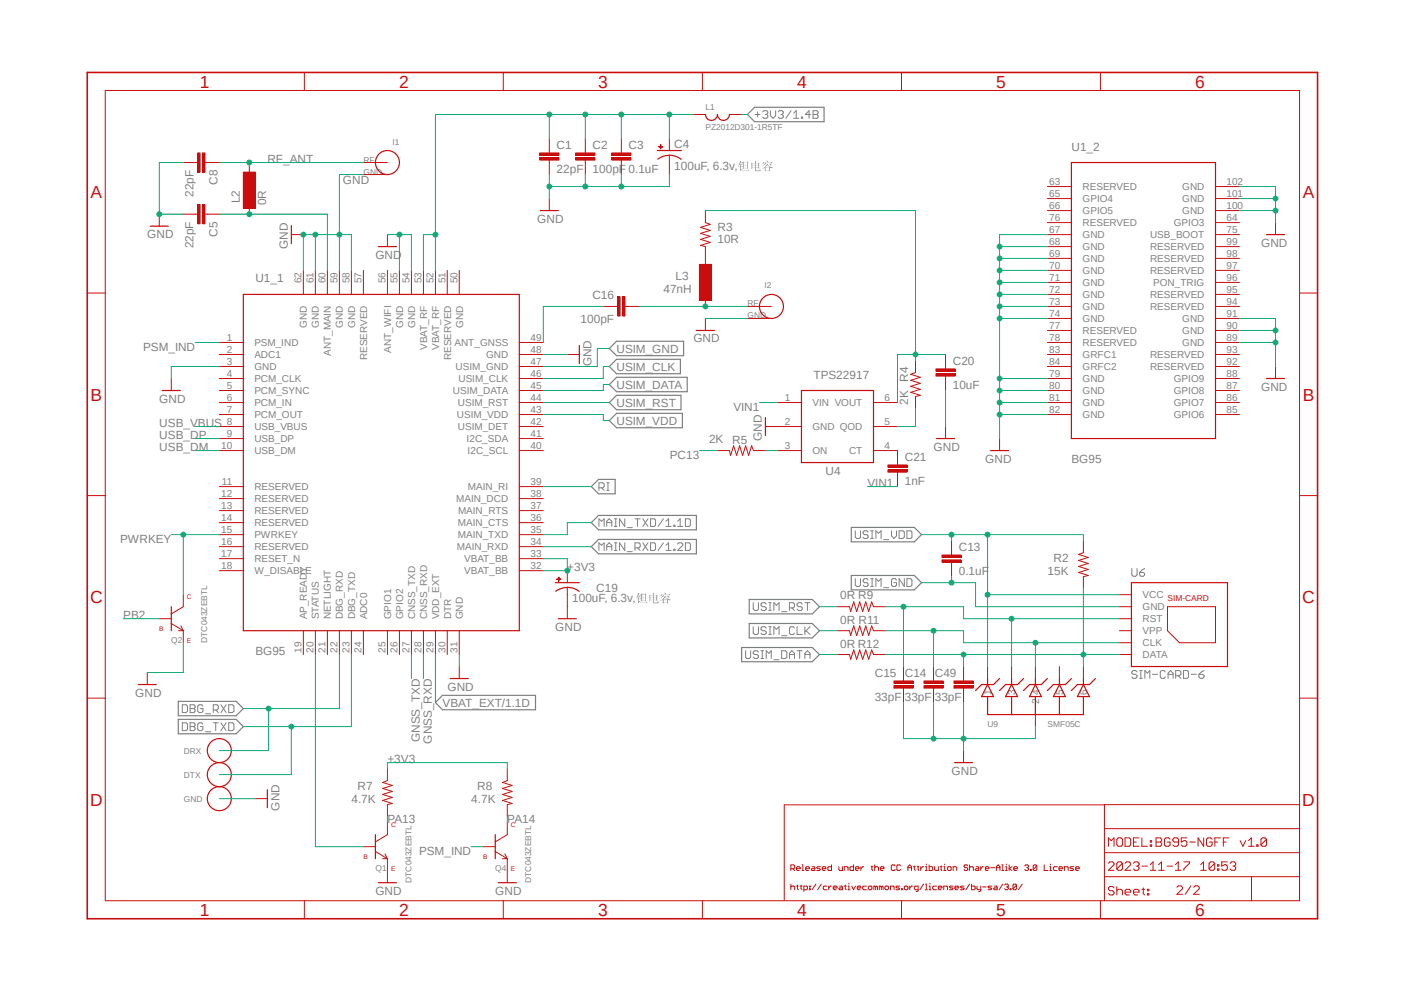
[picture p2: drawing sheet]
<svg xmlns="http://www.w3.org/2000/svg" width="297mm" height="210mm" viewBox="0 0 297 210" stroke-linecap="round" stroke-linejoin="round" font-family="sans-serif">
<defs><g id="words">
<g font-size="3.7" fill="#c90d0c">
<text x="42.3" y="18.5">1</text>
<text x="84.4" y="18.5">2</text>
<text x="126.5" y="18.5">3</text>
<text x="168.6" y="18.5">4</text>
<text x="210.7" y="18.5">5</text>
<text x="252.9" y="18.5">6</text>
<text x="19.1" y="41.9">A</text>
<text x="275.6" y="41.9">A</text>
<text x="19.1" y="84.7">B</text>
<text x="275.6" y="84.7">B</text>
<text x="19" y="127.5">C</text>
<text x="275.5" y="127.5">C</text>
<text x="19" y="170.4">D</text>
<text x="275.5" y="170.4">D</text>
<text x="42.3" y="193.7">1</text>
<text x="84.4" y="193.7">2</text>
<text x="126.5" y="193.7">3</text>
<text x="168.6" y="193.7">4</text>
<text x="210.7" y="193.7">5</text>
<text x="252.9" y="193.7">6</text>
</g>
<g font-size="2.5" fill="#808080">
<text x="56.6" y="34.4">RF_ANT</text>
<text x="117.7" y="31.5">C1</text>
<text x="125.3" y="31.5">C2</text>
<text x="133" y="31.5">C3</text>
<text x="142.6" y="31.2">C4</text>
<text x="226.7" y="31.8">U1_2</text>
<text x="40.9" y="41.6" transform="rotate(-90 40.9 41.6)">22pF</text>
<text x="46" y="39.1" transform="rotate(-90 46 39.1)">C8</text>
<text x="72.6" y="38.9">GND</text>
<text x="117.7" y="36.5">22pF</text>
<text x="125.3" y="36.5">100pF 0.1uF</text>
<text x="142.6" y="36">100uF, 6.3v,</text>
<text x="50.7" y="43" transform="rotate(-90 50.7 43)">L2</text>
<text x="56.3" y="43.4" transform="rotate(-90 56.3 43.4)">0R</text>
<text x="113.7" y="47.1">GND</text>
<text x="31.2" y="50.4">GND</text>
<text x="40.9" y="52.5" transform="rotate(-90 40.9 52.5)">22pF</text>
<text x="46" y="50" transform="rotate(-90 46 50)">C5</text>
<text x="60.9" y="52.7" transform="rotate(-90 60.9 52.7)">GND</text>
<text x="151.8" y="51.4">10R</text>
<text x="151.8" y="48.9">R3</text>
<text x="266.8" y="52.2">GND</text>
<text x="54" y="59.7">U1_1</text>
<text x="79.4" y="54.7">GND</text>
<text x="142.9" y="59.2">L3</text>
<text x="125.3" y="63.2">C16</text>
<text x="140.3" y="62">47nH</text>
<text x="122.8" y="68.2">100pF</text>
<text x="30.3" y="74.2">PSM_IND</text>
<text x="125.1" y="77.5" transform="rotate(-90 125.1 77.5)">GND</text>
<text x="130.4" y="74.6">USIM_GND</text>
<text x="146.7" y="72.4">GND</text>
<text x="201.6" y="77.1">C20</text>
<text x="130.4" y="78.4">USIM_CLK</text>
<text x="130.4" y="82.2">USIM_DATA</text>
<text x="172.1" y="80.1">TPS22917</text>
<text x="192.2" y="80.7" transform="rotate(-90 192.2 80.7)">R4</text>
<text x="201.6" y="82.2">10uF</text>
<text x="266.8" y="82.6">GND</text>
<text x="33.7" y="85.1">GND</text>
<text x="130.4" y="89.8">USIM_VDD</text>
<text x="130.4" y="86">USIM_RST</text>
<text x="155.2" y="86.9">VIN1</text>
<text x="192.2" y="85.6" transform="rotate(-90 192.2 85.6)">2K</text>
<text x="33.7" y="90.2">USB_VBUS</text>
<text x="33.7" y="92.8">USB_DP</text>
<text x="33.7" y="95.3">USB_DM</text>
<text x="150" y="93.8">2K</text>
<text x="154.9" y="93.8">R5</text>
<text x="161.2" y="93.3" transform="rotate(-90 161.2 93.3)">GND</text>
<text x="197.5" y="95.3">GND</text>
<text x="141.7" y="97.1">PC13</text>
<text x="174.6" y="100.4">U4</text>
<text x="191.4" y="97.5">C21</text>
<text x="208.4" y="97.8">GND</text>
<text x="226.7" y="97.8">BG95</text>
<text x="183.5" y="102.9">VIN1</text>
<text x="191.4" y="102.5">1nF</text>
<text x="25.4" y="114.9">PWRKEY</text>
<text x="202.8" y="116.5">C13</text>
<text x="222.8" y="118.9">R2</text>
<text x="120" y="120.7">+3V3</text>
<text x="126.1" y="125.1">C19</text>
<text x="202.8" y="121.6">0.1uF</text>
<text x="221.6" y="121.7">15K</text>
<text x="26.1" y="130.9">PB2</text>
<text x="121" y="127.4">100uF, 6.3v,</text>
<text x="177.8" y="126.8">0R R9</text>
<text x="177.8" y="131.9">0R R11</text>
<text x="117.5" y="133.4">GND</text>
<text x="177.8" y="137">0R R12</text>
<text x="54" y="138.5">BG95</text>
<text x="185" y="143.1">C15</text>
<text x="191.4" y="143.1">C14</text>
<text x="197.7" y="143.1">C49</text>
<text x="28.6" y="147.3">GND</text>
<text x="93.6" y="149.5">VBAT_EXT/1.1D</text>
<text x="94.7" y="146.1">GND</text>
<text x="185" y="148.2">33pF</text>
<text x="191.4" y="148.2">33pF</text>
<text x="197.7" y="148.2">33pF</text>
<text x="82" y="161.3">+3V3</text>
<text x="88.8" y="157" transform="rotate(-90 88.8 157)">GNSS_TXD</text>
<text x="91.4" y="157.3" transform="rotate(-90 91.4 157.3)">GNSS_RXD</text>
<text x="75.6" y="167.1">R7</text>
<text x="101" y="167.1">R8</text>
<text x="201.3" y="163.8">GND</text>
<text x="59.1" y="171.5" transform="rotate(-90 59.1 171.5)">GND</text>
<text x="74.3" y="169.9">4.7K</text>
<text x="82" y="174">PA13</text>
<text x="99.7" y="169.9">4.7K</text>
<text x="107.3" y="174">PA14</text>
<text x="88.6" y="180.9">PSM_IND</text>
<text x="79.4" y="189.2">GND</text>
<text x="104.8" y="189.2">GND</text>
</g>
<g font-size="2.1" fill="#808080">
<text x="222" y="39.1">63</text>
<text x="222" y="41.6">65</text>
<text x="229" y="40.2">RESERVED</text>
<text x="250.1" y="40.2">GND</text>
<text x="259.5" y="41.6">101</text>
<text x="259.5" y="39.1">102</text>
<text x="222" y="44.2">66</text>
<text x="222" y="46.7">76</text>
<text x="229" y="42.8">GPIO4</text>
<text x="229" y="45.3">GPIO5</text>
<text x="229" y="47.8">RESERVED</text>
<text x="248.3" y="47.8">GPIO3</text>
<text x="250.1" y="45.3">GND</text>
<text x="250.1" y="42.8">GND</text>
<text x="259.5" y="44.2">100</text>
<text x="259.5" y="46.7">64</text>
<text x="222" y="49.2">67</text>
<text x="222" y="51.8">68</text>
<text x="229" y="50.4">GND</text>
<text x="229" y="52.9">GND</text>
<text x="243.3" y="52.9">RESERVED</text>
<text x="243.3" y="50.4">USB_BOOT</text>
<text x="259.5" y="51.8">99</text>
<text x="259.5" y="49.2">75</text>
<text x="63.8" y="59.9" transform="rotate(-90 63.8 59.9)">62</text>
<text x="66.3" y="59.9" transform="rotate(-90 66.3 59.9)">61</text>
<text x="68.9" y="59.9" transform="rotate(-90 68.9 59.9)">60</text>
<text x="71.4" y="59.9" transform="rotate(-90 71.4 59.9)">59</text>
<text x="74" y="59.9" transform="rotate(-90 74 59.9)">58</text>
<text x="76.5" y="59.9" transform="rotate(-90 76.5 59.9)">57</text>
<text x="81.6" y="59.9" transform="rotate(-90 81.6 59.9)">56</text>
<text x="84.1" y="59.9" transform="rotate(-90 84.1 59.9)">55</text>
<text x="86.7" y="59.9" transform="rotate(-90 86.7 59.9)">54</text>
<text x="89.2" y="59.9" transform="rotate(-90 89.2 59.9)">53</text>
<text x="91.7" y="59.9" transform="rotate(-90 91.7 59.9)">52</text>
<text x="94.3" y="59.9" transform="rotate(-90 94.3 59.9)">51</text>
<text x="96.8" y="59.9" transform="rotate(-90 96.8 59.9)">50</text>
<text x="222" y="54.3">69</text>
<text x="222" y="56.9">70</text>
<text x="222" y="59.4">71</text>
<text x="229" y="55.4">GND</text>
<text x="229" y="58">GND</text>
<text x="243.3" y="58">RESERVED</text>
<text x="243.3" y="55.5">RESERVED</text>
<text x="259.5" y="59.4">96</text>
<text x="259.5" y="56.9">97</text>
<text x="259.5" y="54.3">98</text>
<text x="222" y="61.9">72</text>
<text x="222" y="64.5">73</text>
<text x="229" y="60.5">GND</text>
<text x="229" y="63">GND</text>
<text x="229" y="65.6">GND</text>
<text x="243.3" y="65.6">RESERVED</text>
<text x="243.3" y="63">RESERVED</text>
<text x="244" y="60.5">PON_TRIG</text>
<text x="259.5" y="64.5">94</text>
<text x="259.5" y="61.9">95</text>
<text x="64.9" y="69.3" transform="rotate(-90 64.9 69.3)">GND</text>
<text x="67.5" y="69.3" transform="rotate(-90 67.5 69.3)">GND</text>
<text x="72.6" y="69.3" transform="rotate(-90 72.6 69.3)">GND</text>
<text x="75.1" y="69.3" transform="rotate(-90 75.1 69.3)">GND</text>
<text x="85.3" y="69.3" transform="rotate(-90 85.3 69.3)">GND</text>
<text x="87.8" y="69.3" transform="rotate(-90 87.8 69.3)">GND</text>
<text x="98" y="69.3" transform="rotate(-90 98 69.3)">GND</text>
<text x="222" y="67">74</text>
<text x="222" y="69.6">77</text>
<text x="229" y="68.1">GND</text>
<text x="229" y="70.7">RESERVED</text>
<text x="250.1" y="70.7">GND</text>
<text x="250.1" y="68.1">GND</text>
<text x="259.5" y="69.6">90</text>
<text x="259.5" y="67">91</text>
<text x="48" y="74.6">2</text>
<text x="48" y="72.1">1</text>
<text x="48" y="77.2">3</text>
<text x="53.8" y="75.7">ADC1</text>
<text x="53.8" y="73.2">PSM_IND</text>
<text x="70" y="75.3" transform="rotate(-90 70 75.3)">ANT_MAIN</text>
<text x="77.6" y="76.2" transform="rotate(-90 77.6 76.2)">RESERVED</text>
<text x="82.7" y="74.7" transform="rotate(-90 82.7 74.7)">ANT_WIFI</text>
<text x="90.3" y="74" transform="rotate(-90 90.3 74)">VBAT_RF</text>
<text x="92.9" y="74" transform="rotate(-90 92.9 74)">VBAT_RF</text>
<text x="95.4" y="76.2" transform="rotate(-90 95.4 76.2)">RESERVED</text>
<text x="96.1" y="73.2">ANT_GNSS</text>
<text x="102.8" y="75.7">GND</text>
<text x="112.2" y="74.6">48</text>
<text x="112.2" y="77.2">47</text>
<text x="112.2" y="72.1">49</text>
<text x="222" y="72.1">78</text>
<text x="222" y="74.6">83</text>
<text x="222" y="77.2">84</text>
<text x="229" y="73.2">RESERVED</text>
<text x="229" y="75.7">GRFC1</text>
<text x="243.3" y="75.7">RESERVED</text>
<text x="250.1" y="73.2">GND</text>
<text x="259.5" y="72.1">89</text>
<text x="259.5" y="77.2">92</text>
<text x="259.5" y="74.6">93</text>
<text x="48" y="79.7">4</text>
<text x="48" y="82.3">5</text>
<text x="53.8" y="78.3">GND</text>
<text x="53.8" y="80.8">PCM_CLK</text>
<text x="53.8" y="83.4">PCM_SYNC</text>
<text x="95.8" y="83.4">USIM_DATA</text>
<text x="96.4" y="78.3">USIM_GND</text>
<text x="97" y="80.8">USIM_CLK</text>
<text x="112.2" y="79.7">46</text>
<text x="112.2" y="82.3">45</text>
<text x="222" y="79.7">79</text>
<text x="222" y="82.3">80</text>
<text x="229" y="80.8">GND</text>
<text x="229" y="83.4">GND</text>
<text x="229" y="78.3">GRFC2</text>
<text x="243.3" y="78.3">RESERVED</text>
<text x="248.3" y="83.4">GPIO8</text>
<text x="248.3" y="80.8">GPIO9</text>
<text x="259.5" y="82.3">87</text>
<text x="259.5" y="79.7">88</text>
<text x="48" y="84.8">6</text>
<text x="48" y="87.3">7</text>
<text x="48" y="89.9">8</text>
<text x="53.8" y="85.9">PCM_IN</text>
<text x="53.8" y="88.4">PCM_OUT</text>
<text x="96.6" y="88.4">USIM_VDD</text>
<text x="96.9" y="85.9">USIM_RST</text>
<text x="112.2" y="89.9">42</text>
<text x="112.2" y="84.8">44</text>
<text x="112.2" y="87.3">43</text>
<text x="166" y="84.8">1</text>
<text x="166" y="89.9">2</text>
<text x="171.9" y="85.9">VIN VOUT</text>
<text x="187.1" y="89.9">5</text>
<text x="187.1" y="84.8">6</text>
<text x="222" y="84.8">81</text>
<text x="222" y="87.3">82</text>
<text x="229" y="85.9">GND</text>
<text x="229" y="88.4">GND</text>
<text x="248.3" y="88.4">GPIO6</text>
<text x="248.3" y="85.9">GPIO7</text>
<text x="259.5" y="87.3">85</text>
<text x="259.5" y="84.8">86</text>
<text x="46.8" y="95">10</text>
<text x="48" y="92.4">9</text>
<text x="53.8" y="91">USB_VBUS</text>
<text x="53.8" y="93.5">USB_DP</text>
<text x="96.9" y="91">USIM_DET</text>
<text x="98.7" y="93.5">I2C_SDA</text>
<text x="112.2" y="95">40</text>
<text x="112.2" y="92.4">41</text>
<text x="166" y="95">3</text>
<text x="171.9" y="91">GND QOD</text>
<text x="187.1" y="95">4</text>
<text x="53.8" y="96.1">USB_DM</text>
<text x="98.9" y="96.1">I2C_SCL</text>
<text x="171.9" y="96.1">ON</text>
<text x="179.6" y="96.1">CT</text>
<text x="46.8" y="105.1">12</text>
<text x="46.8" y="107.6">13</text>
<text x="46.9" y="102.6">11</text>
<text x="53.8" y="103.7">RESERVED</text>
<text x="53.8" y="106.2">RESERVED</text>
<text x="96.5" y="106.2">MAIN_DCD</text>
<text x="99" y="103.7">MAIN_RI</text>
<text x="112.2" y="107.6">37</text>
<text x="112.2" y="105.1">38</text>
<text x="112.2" y="102.6">39</text>
<text x="46.8" y="110.2">14</text>
<text x="46.8" y="112.7">15</text>
<text x="53.8" y="108.8">RESERVED</text>
<text x="53.8" y="111.3">RESERVED</text>
<text x="53.8" y="113.8">PWRKEY</text>
<text x="96.9" y="111.3">MAIN_CTS</text>
<text x="96.9" y="113.8">MAIN_TXD</text>
<text x="96.9" y="108.8">MAIN_RTS</text>
<text x="112.2" y="110.2">36</text>
<text x="112.2" y="112.7">35</text>
<text x="46.8" y="115.2">16</text>
<text x="46.8" y="117.8">17</text>
<text x="53.8" y="116.4">RESERVED</text>
<text x="53.8" y="118.9">RESET_N</text>
<text x="96.6" y="116.4">MAIN_RXD</text>
<text x="98.2" y="118.9">VBAT_BB</text>
<text x="112.2" y="117.8">33</text>
<text x="112.2" y="115.2">34</text>
<text x="46.8" y="120.3">18</text>
<text x="53.8" y="121.5">W_DISABLE</text>
<text x="98.2" y="121.5">VBAT_BB</text>
<text x="112.2" y="120.3">32</text>
<text x="64.9" y="131" transform="rotate(-90 64.9 131)">AP_READY</text>
<text x="67.5" y="131" transform="rotate(-90 67.5 131)">STATUS</text>
<text x="70" y="131" transform="rotate(-90 70 131)">NETLIGHT</text>
<text x="72.6" y="131" transform="rotate(-90 72.6 131)">DBG_RXD</text>
<text x="75.1" y="131" transform="rotate(-90 75.1 131)">DBG_TXD</text>
<text x="77.6" y="131" transform="rotate(-90 77.6 131)">ADC0</text>
<text x="82.7" y="131" transform="rotate(-90 82.7 131)">GPIO1</text>
<text x="85.3" y="131" transform="rotate(-90 85.3 131)">GPIO2</text>
<text x="87.8" y="131" transform="rotate(-90 87.8 131)">CNSS_TXD</text>
<text x="90.3" y="131" transform="rotate(-90 90.3 131)">CNSS_RXD</text>
<text x="92.9" y="131" transform="rotate(-90 92.9 131)">VDD_EXT</text>
<text x="95.4" y="131" transform="rotate(-90 95.4 131)">DTR</text>
<text x="97.9" y="131" transform="rotate(-90 97.9 131)">GND</text>
<text x="241.7" y="129.1">GND</text>
<text x="241.7" y="131.6">RST</text>
<text x="241.7" y="126.5">VCC</text>
<text x="241.7" y="136.7">CLK</text>
<text x="241.7" y="134.2">VPP</text>
<text x="63.8" y="138.1" transform="rotate(-90 63.8 138.1)">19</text>
<text x="66.3" y="138.1" transform="rotate(-90 66.3 138.1)">20</text>
<text x="68.9" y="138.1" transform="rotate(-90 68.9 138.1)">21</text>
<text x="71.4" y="138.1" transform="rotate(-90 71.4 138.1)">22</text>
<text x="74" y="138.1" transform="rotate(-90 74 138.1)">23</text>
<text x="76.5" y="138.1" transform="rotate(-90 76.5 138.1)">24</text>
<text x="81.6" y="138.1" transform="rotate(-90 81.6 138.1)">25</text>
<text x="84.1" y="138.1" transform="rotate(-90 84.1 138.1)">26</text>
<text x="86.7" y="138.1" transform="rotate(-90 86.7 138.1)">27</text>
<text x="89.2" y="138.1" transform="rotate(-90 89.2 138.1)">28</text>
<text x="91.7" y="138.1" transform="rotate(-90 91.7 138.1)">29</text>
<text x="94.3" y="138.1" transform="rotate(-90 94.3 138.1)">30</text>
<text x="96.8" y="138.1" transform="rotate(-90 96.8 138.1)">31</text>
<text x="241.7" y="139.2">DATA</text>
<text x="209.7" y="147.1" transform="rotate(-90 209.7 147.1)">1</text>
<text x="214.8" y="147.1" transform="rotate(-90 214.8 147.1)">3</text>
<text x="219.8" y="148.8" transform="rotate(-90 219.8 148.8)">2</text>
<text x="219.8" y="147.1" transform="rotate(-90 219.8 147.1)">4</text>
<text x="224.9" y="147.1" transform="rotate(-90 224.9 147.1)">5</text>
<text x="230" y="147.1" transform="rotate(-90 230 147.1)">6</text>
</g>
<g font-size="1.8" fill="#808080">
<text x="149.2" y="23.2">L1</text>
<text x="149.2" y="27.5">PZ2012D301-1R5TF</text>
<text x="76.9" y="34.4">RF</text>
<text x="83" y="30.6">I1</text>
<text x="76.9" y="36.9">GND</text>
<text x="158.1" y="64.8">RF</text>
<text x="161.7" y="61">I2</text>
<text x="158.1" y="67.4">GND</text>
<text x="36.2" y="135.9">Q2</text>
<text x="43.9" y="135.9" transform="rotate(-90 43.9 135.9)">DTC043ZEBTL</text>
<text x="208.9" y="153.7">U9</text>
<text x="221.6" y="153.7">SMF05C</text>
<text x="38.9" y="159.4">DRX</text>
<text x="38.9" y="164.5">DTX</text>
<text x="38.9" y="169.5">GND</text>
<text x="79.4" y="184.1">Q1</text>
<text x="104.8" y="184.1">Q4</text>
<text x="87" y="186.7" transform="rotate(-90 87 186.7)">DTC043ZEBTL</text>
<text x="112.4" y="186.7" transform="rotate(-90 112.4 186.7)">DTC043ZEBTL</text>
</g>
<text font-size="1.8" fill="#c90d0c" x="247" y="127">SIM-CARD</text>
<g font-size="1.4" fill="#c90d0c">
<text x="39.5" y="126.8">C</text>
<text x="33.7" y="133.4">B</text>
<text x="39.5" y="135.9">E</text>
<text x="82.7" y="175">C</text>
<text x="108.1" y="175">C</text>
<text x="76.9" y="181.6">B</text>
<text x="82.7" y="184.1">E</text>
<text x="102.2" y="181.6">B</text>
<text x="108.1" y="184.1">E</text>
</g>
</g></defs>
<path d="M17.9 15l261.2 179.9M279.1 15l-261.2 179.9" fill="none" stroke="#fff" stroke-width=".21"/>
<path d="M157.3 34.1l.1 .1h.7l.1-.1 .1 .1-.1 1.5h-.1v-.1h-.7l-.1 .2zM157.4 34.3v.6h.7v-.6zM157.4 34.9v.6h.7v-.6zM156.9 36h1.3l.1-.1 .2 .2zM156.6 34l.2 .1-.2 .3 .5-.1 .1 .2h-.6l-.2 .3 .6-.1 .1 .2h-.4v.4l.4-.2 .1 .2h-.5v.6l.4-.3-.4 .6-.2-.2 .1-.7h-.4h.4v-.4l-.4 .2zM159 34.4l.7 .1v-.5l.2 .1v.4h.5l.1-.1 .2 .1-.1 1.1-.7-.1v.5l.8 .1 .1-.5 .1 .5h-1.1l-.1-.6h-.6l-.1 .2zM159.1 34.5v.5h.6v-.5zM159.9 34.5v.5h.5v-.5zM159.1 35v.5h.6v-.5zM159.9 35v.5h.5v-.5zM161.9 34.5l.2 .1-.8 .5zM162.5 34.5l.6 .3v.2zM161.2 35.6l.5-.2 .6-.8 .2 .2a1.14 1.14 0 0 0 .9 .6l-.2 .2-.9-.7-.4 .5 .8 .1 .1-.2 .1 .2v.7h-.2v-.1h-.8l-.1 .1v-.8zM161.9 35.5v.6h.8v-.6zM162.1 34l.3 .1v.2zM161.5 34.2v.1l1.7-.1 .2 .2-.4 .2 .2-.2h-1.7v.2l-.2 .1z" fill="#808080"/>
<g fill="none" stroke="#808080" stroke-width=".21">
<path d="M240.5 142.1l-.3-.3h-.5l-.3 .3v.3l.3 .2h.5l.3 .3v.3l-.3 .3h-.5l-.3-.3M241.1 141.8h.5M241.1 143.5h.5M241.3 141.8v1.7M242.2 143.5v-1.7l.5 .6 .5-.6v1.7M243.8 142.6h1.1M246.5 142.1l-.2-.3h-.6l-.3 .3v1.1l.3 .3h.6l.2-.3M247.1 142.6h1.1M247.1 143.5v-1.1l.5-.6 .6 .6v1.1M248.7 142.9h.8l.3-.3v-.5l-.3-.3h-.8v1.7M249.3 142.9l.5 .6M250.4 141.8h.8l.2 .3v1.1l-.2 .3h-.8z"/>
<path d="M252 142.6h1.1M253.6 142.6h.8l.3 .3v.3l-.3 .3h-.5l-.3-.3zM254.7 141.8l-1.1 .8"/>
</g>
<path d="M135.7 125.5h.9l.1 .1v1.5l-.9-.1-.1 .2zM135.8 125.7v.6h.7v-.6zM135.8 126.3v.6h.7v-.6zM135.4 127.4h1.2l.1-.1 .2 .2zM135 125.4l.3 .1-.3 .3 .5-.1 .1 .2h-.6l-.2 .3 .6-.1 .2 .2h-.5v.4l.4-.2 .1 .2h-.5v.6l.5-.3-.5 .6-.1-.2v-.7h-.3h.3v-.4l-.4 .2zM137.4 125.8l.7 .1v-.6l.2 .2v.4h.6v-.1l.2 .1-.1 1.1-.7-.1v.4l.8 .2 .1-.5 .1 .6-1.1-.1-.1-.6h-.6l-.1 .2zM137.5 125.9v.5h.6v-.5zM138.3 125.9v.5h.6v-.5zM137.5 126.4v.5h.6v-.5zM138.3 126.4v.5h.6v-.5zM140.3 125.9l.2 .1-.8 .5zM140.9 125.9l.6 .3 .1 .2zM139.6 127l.5-.2 .6-.8 .5 .6 .7 .2-.2 .2-.9-.7-.5 .5 .9-.1 .2 .2-.1 .1v.6h-.2v-.1l-.9 .1v-.8zM140.4 126.9v.6h.7v-.6zM140.5 125.4l.4 .1-.1 .2zM139.9 125.6l.1 .1 1.6-.1 .2 .2-.4 .2 .2-.2h-1.6l-.3 .3z" fill="#808080"/>
<g fill="none" stroke="#808080" stroke-width=".21">
<path d="M159.7 24.2h1.1M160.3 23.7v1.1M161.3 23.7l.3-.3h.6l.2 .3v.2l-.2 .3M161.9 24.2h.3M162.2 24.2l.2 .3v.3l-.2 .2h-.6l-.3-.2M163 23.4v1.1l.5 .5 .6-.5v-1.1M164.6 23.7l.3-.3h.5l.3 .3v.2l-.3 .3M165.2 24.2h.2M165.4 24.2l.3 .3v.3l-.3 .2h-.5l-.3-.2M167.3 23.4l-1.1 1.6M167.9 25h1.1M167.9 23.9l.5-.5v1.6"/>
<path d="M169.5 24.8h.3v.2h-.3zM171.4 24.2h-1.1l.9-.8v1.6M172 24.2h.8M172 23.4h.8l.3 .3v.2l-.3 .3 .3 .3v.3l-.3 .2h-.8zM126.7 103.2h.8l.3-.3v-.5l-.3-.3h-.8v1.6M126.7 111.3v-1.6l.6 .5 .5-.5v1.6M126.7 116.4v-1.6l.6 .5 .5-.5v1.6M127.3 103.2l.5 .5M128.4 102.1h.5M128.4 103.7h.5M128.4 111.3v-1.1l.5-.5 .5 .5v1.1M128.4 116.4v-1.1l.5-.5 .5 .5v1.1"/>
<path d="M128.4 110.5h1M128.4 115.6h1M128.6 102.1v1.6M130 111.3h.5M130 109.7h.5M130 116.4h.5M130 114.8h.5M130.3 109.7v1.6M130.3 114.8v1.6M132.2 109.7v1.6l-1.1-1.6v1.6M132.2 114.8v1.6l-1.1-1.6v1.6M132.7 111.6h1.1"/>
<path d="M132.7 116.7h1.1M134.3 109.7h1.1M134.3 115.9h.9l.2-.3v-.5l-.2-.3h-.9v1.6M134.9 109.7v1.6M134.9 115.9l.5 .5M136 109.7l1.1 1.6M136 114.8l1.1 1.6M137.1 109.7l-1.1 1.6M137.1 114.8l-1.1 1.6M137.6 109.7h.8l.3 .3v1.1l-.3 .2h-.8zM137.6 114.8h.8l.3 .3v1.1l-.3 .2h-.8zM140.3 109.7l-1.1 1.6"/>
<path d="M140.3 114.8l-1.1 1.6M140.9 111.3h1.1M140.9 110.2l.5-.5v1.6M140.9 115.3l.5-.5v1.6M140.9 116.4h1.1M142.5 111.1h.3v.2h-.3zM142.5 116.2h.3v.2h-.3zM143.3 111.3h1.1M143.3 110.2l.6-.5v1.6M143.3 115.1l.3-.3h.5l.3 .3v.2l-1.1 1.1h1.1M145 109.7h.8l.2 .3v1.1l-.2 .2h-.8zM145 114.8h.8l.2 .3v1.1l-.2 .2h-.8z"/>
<path d="M180.9 112.3v1.3l.3 .3h.5l.3-.3v-1.3M183.6 112.5l-.2-.2h-.6l-.2 .2v.3l.2 .3h.6l.2 .2v.3l-.2 .3h-.6l-.2-.3M184.2 113.9h.5M184.2 112.3h.5M184.5 112.3v1.6M185.3 113.9v-1.6l.5 .5 .6-.5v1.6M186.9 114.1h1.1M188.6 112.3v1l.5 .6 .6-.6v-1M190.2 112.3h.8l.3 .2v1.1l-.3 .3h-.8zM191.9 112.3h.8l.2 .2v1.1l-.2 .3h-.8zM157.7 137.6v1.4l.3 .3h.5l.3-.3v-1.4M159.3 127.5v1.3l.3 .3h.5l.3-.3v-1.3"/>
<path d="M159.3 132.5v1.4l.3 .3h.5l.3-.3v-1.4M160.4 137.9l-.3-.3h-.5l-.3 .3v.3l.3 .2h.5l.3 .3v.3l-.3 .3h-.5l-.3-.3M161 139.3h.5M161 137.6h.5M161.2 137.6v1.7M162.1 127.8l-.3-.3h-.6l-.2 .3v.2l.2 .3h.6l.3 .3v.2l-.3 .3h-.6l-.2-.3M162.1 132.8l-.3-.3h-.6l-.2 .3v.3l.2 .3h.6l.3 .2v.3l-.3 .3h-.6l-.2-.3M162.1 139.3v-1.7l.5 .6 .6-.6v1.7M162.6 129.1h.6M162.6 127.5h.6M162.6 134.2h.6M162.6 132.5h.6"/>
<path d="M162.9 127.5v1.6M162.9 132.5v1.7M163.7 129.1v-1.6l.6 .5 .5-.5v1.6M163.7 134.2v-1.7l.6 .6 .5-.6v1.7M163.7 139.5h1.1M165.4 129.4h1.1M165.4 134.5h1.1M165.4 137.6h.8l.3 .3v1.1l-.3 .3h-.8zM167 128.6h.8l.3-.3v-.5l-.3-.3h-.8v1.6M167 139.3v-1.1l.5-.6 .6 .6v1.1M167 138.4h1.1M167.5 128.6l.6 .5"/>
<path d="M168.1 132.8l-.3-.3h-.5l-.3 .3v1.1l.3 .3h.5l.3-.3M168.6 132.5v1.7h1.1M168.6 137.6h1.1M169.2 137.6v1.7M169.7 127.8l-.2-.3h-.6l-.3 .3v.2l.3 .3h.6l.2 .3v.2l-.2 .3h-.6l-.3-.3M170.3 127.5h1.1M170.3 132.5v1.7M170.3 139.3v-1.1l.5-.6 .6 .6v1.1M170.3 138.4h1.1M170.5 133.4l.9 .8M170.8 127.5v1.6M171.4 132.5l-1.1 1.1"/>
<path d="M180.9 122.4v1.3l.3 .3h.5l.3-.3v-1.3M183.6 122.7l-.2-.3h-.6l-.2 .3v.2l.2 .3h.6l.2 .3v.2l-.2 .3h-.6l-.2-.3M184.2 124h.5M184.2 122.4h.5M184.5 122.4v1.6M185.3 124v-1.6l.5 .5 .6-.5v1.6M186.9 124.3h1.1M189.7 122.7l-.3-.3h-.6l-.2 .3v1l.2 .3h.6l.3-.3v-.5h-.6M191.3 122.4v1.6l-1.1-1.6v1.6M191.9 122.4h.8l.2 .3v1l-.2 .3h-.8zM239.4 120.2v1.4l.3 .3h.5l.3-.3v-1.4M241.1 121.1h.8l.2 .2v.3l-.2 .3h-.6l-.2-.3z"/>
<path d="M242.1 120.2l-1 .9M38.6 149.1h.8l.3 .3v1l-.3 .3h-.8zM38.6 152.9h.8l.3 .3v1l-.3 .3h-.8zM40.2 149.1h.8l.3 .3v.2l-.3 .3 .3 .3v.2l-.3 .3h-.8zM40.2 152.9h.8l.3 .3v.2l-.3 .3 .3 .3v.2l-.3 .3h-.8zM40.2 149.9h.8M40.2 153.7h.8M42.9 149.4l-.2-.3h-.6l-.3 .3v1l.3 .3h.6l.2-.3v-.5h-.5M42.9 153.2l-.2-.3h-.6l-.3 .3v1l.3 .3h.6l.2-.3v-.5h-.5M43.5 151h1.1M43.5 154.8h1.1M45.1 150.2h.8l.3-.3v-.5l-.3-.3h-.8v1.6"/>
<path d="M45.1 152.9h1.1M45.6 150.2l.6 .5M45.6 152.9v1.6M46.7 149.1l1.1 1.6M46.7 152.9l1.1 1.6M47.8 149.1l-1.1 1.6M47.8 152.9l-1.1 1.6M48.4 149.1h.8l.3 .3v1l-.3 .3h-.8zM48.4 152.9h.8l.3 .3v1l-.3 .3h-.8z"/>
</g>
<g fill="none" stroke="#808080" stroke-width=".25">
<path d="M158.1 24.2l1.5-1.5h14.7v3h-14.7zM128.9 77.5l1.5-1.5h13.5v3h-13.5zM130.4 72.2h14.2v3h-14.2l-1.5-1.5zM128.9 81.3l1.5-1.5h15v3h-15zM130.4 87.4h14v3.1h-14l-1.5-1.6zM130.4 83.6h13.7v3.1h-13.7l-1.5-1.6zM125.1 102.9l1.5-1.5h3.5v3h-3.5zM125.1 110.5l1.5-1.5h20.7v3.1h-20.7zM125.1 115.6l1.5-1.5h20.7v3h-20.7zM180.1 111.5h13.3l1.5 1.6-1.5 1.5h-13.3zM156.9 136.9h14.9l1.6 1.5-1.6 1.6h-14.9zM158.5 126.8h13.3l1.6 1.5-1.6 1.5h-13.3z"/>
<path d="M158.5 131.9h13.3l1.6 1.5-1.6 1.5h-13.3zM180.1 121.7h13.3l1.5 1.5-1.5 1.6h-13.3zM37.7 148.3h12.3l1.5 1.6-1.5 1.5h-12.3zM37.7 152.1h12.3l1.5 1.6-1.5 1.5h-12.3zM93.6 147.1h19.7v3h-19.7l-1.5-1.5z"/>
</g>
<path d="M76.9 34.4h5.1M76.9 36.9h5.1M116.2 31.8v.5M116.2 33.9v.5M61.6 49.6h2.6M82 49.6v2.6M269.8 47.1v2.5M269.8 77.5v2.6M36.2 80.1v2.5M211.5 92.8v2.5" fill="none" stroke="#c90d0c" stroke-width=".21"/>
<g fill="none" stroke="#c90d0c" stroke-width=".25">
<path d="M61.6 47.7v3.8M80.1 52.2h3.8M267.9 49.6h3.8M34.3 82.6h3.8M209.5 95.3h3.9M267.9 80.1h3.8"/>
<circle cx="82" cy="34.4" r="2.54"/>
</g>
<path d="M114.2 33.4h4v.5h-4z" fill-rule="evenodd" fill="#c90d0c"/>
<path d="M114.2 33.4h4v.5h-4z" fill="none" stroke="#c90d0c" stroke-width=".21"/>
<path d="M114.2 32.3h4v.6h-4z" fill-rule="evenodd" fill="#c90d0c"/>
<path d="M114.2 32.3h4v.6h-4zM116.2 29.3v2.5M116.2 34.4v2.5M123.8 31.8v.5M123.8 33.9v.5" fill="none" stroke="#c90d0c" stroke-width=".21"/>
<path d="M121.8 33.4h4.1v.5h-4.1z" fill-rule="evenodd" fill="#c90d0c"/>
<path d="M121.8 33.4h4.1v.5h-4.1z" fill="none" stroke="#c90d0c" stroke-width=".21"/>
<path d="M121.8 32.3h4.1v.6h-4.1z" fill-rule="evenodd" fill="#c90d0c"/>
<path d="M121.8 32.3h4.1v.6h-4.1zM123.8 29.3v2.5M123.8 34.4v2.5M131.4 31.8v.5M131.4 33.9v.5" fill="none" stroke="#c90d0c" stroke-width=".21"/>
<path d="M129.4 33.4h4.1v.5h-4.1z" fill-rule="evenodd" fill="#c90d0c"/>
<path d="M129.4 33.4h4.1v.5h-4.1z" fill="none" stroke="#c90d0c" stroke-width=".21"/>
<path d="M129.4 32.3h4.1v.6h-4.1z" fill-rule="evenodd" fill="#c90d0c"/>
<path d="M129.4 32.3h4.1v.6h-4.1zM131.4 29.3v2.5M131.4 34.4v2.5M141.6 32.9v1.5M116.2 42v2.5" fill="none" stroke="#c90d0c" stroke-width=".21"/>
<path d="M139.1 31.8h5M141.6 32.8a4.5 4.5 0 0 1 2.5 .9M141.6 32.9a4.1 4.1 0 0 0-2.5 .8M114.3 44.5h3.8" fill="none" stroke="#c90d0c" stroke-width=".25"/>
<path d="M139.4 31l.8 .1z" fill-rule="evenodd" fill="#c90d0c"/>
<path d="M139.4 31l.8 .1z" fill="none" stroke="#c90d0c" stroke-width=".21"/>
<path d="M139.7 30.6l.1 .9z" fill-rule="evenodd" fill="#c90d0c"/>
<g fill="none" stroke="#c90d0c" stroke-width=".21">
<path d="M139.7 30.6l.1 .9zM141.6 29.3v2.5M141.6 34.4v2.5M146.7 24.2h2.5M154.3 24.2h2.5M203.8 143.5v.5M203.8 145.5v.5M203.8 158.7v2.6M208.9 141v2.5M214 141v2.5M219 141v2.5M219 151.1v2.6"/>
<path d="M224.1 141v2.5M229.2 141v2.5"/>
</g>
<g fill="none" stroke="#c90d0c" stroke-width=".25">
<path d="M149.2 24.2a1.27 1.27 0 0 0 1.3 1.3 1.27 1.27 0 0 0 1.3-1.3 1.27 1.27 0 0 0 1.2 1.3 1.27 1.27 0 0 0 1.3-1.3M208.9 144.8l1.3 2.5h-2.6zM208.9 143.5v1.3M208.9 147.3v3.8h20.3v-3.8M211.5 143.5l-1.3 1.3h-2.6l-1.2 1.2M214 144.8l1.3 2.5h-2.6zM214 143.5v1.3M214 147.3v3.8M216.5 143.5l-1.2 1.3h-2.6l-1.2 1.2M219 144.8l1.3 2.5h-2.5zM219 143.5v1.3M219 147.3v3.8"/>
<path d="M221.6 143.5l-1.3 1.3h-2.5l-1.3 1.2M224.1 144.8l1.3 2.5h-2.6zM224.1 143.5v1.3M224.1 147.3v3.8M226.7 143.5l-1.3 1.3h-2.6l-1.2 1.2M229.2 144.8l1.3 2.5h-2.6zM229.2 143.5v1.3M231.7 143.5l-1.2 1.3h-2.6l-1.2 1.2M201.9 161.3h3.8"/>
</g>
<path d="M201.8 145h4.1v.5h-4.1z" fill-rule="evenodd" fill="#c90d0c"/>
<path d="M201.8 145h4.1v.5h-4.1z" fill="none" stroke="#c90d0c" stroke-width=".21"/>
<path d="M201.8 144h4.1v.5h-4.1z" fill-rule="evenodd" fill="#c90d0c"/>
<path d="M201.3 116.9v.5M201.3 118.9v.5M201.8 144h4.1v.5h-4.1zM203.8 141v2.5M203.8 146v2.6" fill="none" stroke="#c90d0c" stroke-width=".21"/>
<path d="M199.3 118.4h4v.5h-4z" fill-rule="evenodd" fill="#c90d0c"/>
<path d="M199.3 118.4h4v.5h-4z" fill="none" stroke="#c90d0c" stroke-width=".21"/>
<path d="M199.3 117.4h4v.5h-4z" fill-rule="evenodd" fill="#c90d0c"/>
<path d="M199.3 117.4h4v.5h-4zM201.3 114.3v2.6M201.3 119.4v2.6M177.2 128.3h2.5l.3 1 .6-2 .6 2 .7-2 .6 2 .6-2 .7 2 .6-2 .4 1h2.5M177.2 133.4h2.5l.3 1 .6-2 .6 2 .7-2 .6 2 .6-2 .7 2 .6-2 .4 1h2.5M177.2 138.4h2.5l.3 1 .6-1.9 .6 1.9 .7-1.9 .6 1.9 .6-1.9 .7 1.9 .6-1.9 .4 .9h2.5M197.5 143.5v.5M197.5 145.5v.5" fill="none" stroke="#c90d0c" stroke-width=".21"/>
<path d="M195.5 145h4v.5h-4z" fill-rule="evenodd" fill="#c90d0c"/>
<path d="M195.5 145h4v.5h-4z" fill="none" stroke="#c90d0c" stroke-width=".21"/>
<path d="M195.5 144h4v.5h-4z" fill-rule="evenodd" fill="#c90d0c"/>
<path d="M191.1 143.5v.5M191.1 145.5v.5M195.5 144h4v.5h-4zM197.5 141v2.5M197.5 146v2.6" fill="none" stroke="#c90d0c" stroke-width=".21"/>
<path d="M189.1 145h4.1v.5h-4.1z" fill-rule="evenodd" fill="#c90d0c"/>
<path d="M189.1 145h4.1v.5h-4.1z" fill="none" stroke="#c90d0c" stroke-width=".21"/>
<path d="M189.1 144h4.1v.5h-4.1z" fill-rule="evenodd" fill="#c90d0c"/>
<g fill="none" stroke="#c90d0c" stroke-width=".21">
<path d="M22.3 19.1h252.6v171.4h-252.6zM64.4 15.3v3.8M106.5 15.3v3.8M148.6 15.3v3.8M190.7 15.3v3.8M232.8 15.3v3.8M221.6 39.5h5.1M257.1 39.5h5.1M64.2 57.2v5.1M66.7 57.2v5.1M69.3 57.2v5.1M71.8 57.2v5.1"/>
<path d="M74.3 57.2v5.1M76.9 57.2v5.1M82 57.2v5.1M84.5 57.2v5.1M87 57.2v5.1M89.6 57.2v5.1M92.1 57.2v5.1M94.6 57.2v5.1M97.2 57.2v5.1M221.6 49.6h5.1M221.6 52.2h5.1M221.6 54.7h5.1"/>
<path d="M221.6 57.2h5.1M221.6 59.7h5.1M221.6 44.5h5.1M221.6 42h5.1M221.6 47.1h5.1M257.1 49.6h5.1M257.1 52.2h5.1M257.1 54.7h5.1M257.1 57.2h5.1M257.1 59.7h5.1M257.1 44.5h5.1M257.1 42h5.1"/>
<path d="M257.1 47.1h5.1M18.5 62h3.8M46.4 75h5.1M46.4 72.4h5.1M46.4 77.5h5.1M109.9 75h5M109.9 72.4h5M109.9 77.5h5M120 75h2.6M221.6 75h5.1M221.6 72.4h5.1M221.6 77.5h5.1"/>
<path d="M221.6 62.3h5.1M221.6 64.8h5.1M221.6 67.4h5.1M221.6 69.9h5.1M257.1 75h5.1M257.1 72.4h5.1M257.1 77.5h5.1M257.1 62.3h5.1M257.1 64.8h5.1M257.1 67.4h5.1M257.1 69.9h5.1M274.9 62h3.8"/>
<path d="M46.4 80.1h5.1M46.4 82.6h5.1M46.4 85.1h5.1M46.4 87.7h5.1M46.4 90.2h5.1M46.4 92.8h5.1M46.4 95.3h5.1M109.9 80.1h5M109.9 82.6h5M109.9 85.1h5M109.9 87.7h5M109.9 90.2h5"/>
<path d="M109.9 92.8h5M109.9 95.3h5M221.6 80.1h5.1M221.6 82.6h5.1M221.6 85.1h5.1M221.6 87.7h5.1M257.1 80.1h5.1M257.1 82.6h5.1M257.1 85.1h5.1M257.1 87.7h5.1M18.5 104.8h3.8M46.4 102.9h5.1"/>
<path d="M46.4 105.5h5.1M46.4 108h5.1M46.4 110.5h5.1M46.4 113.1h5.1M46.4 115.6h5.1M46.4 118.2h5.1M109.9 102.9h5M109.9 105.5h5M109.9 108h5M109.9 110.5h5M109.9 113.1h5M109.9 115.6h5"/>
<path d="M109.9 118.2h5M274.9 104.8h3.8M46.4 120.7h5.1M64.2 133.4v5M66.7 133.4v5M69.3 133.4v5M71.8 133.4v5M74.3 133.4v5M76.9 133.4v5M82 133.4v5M84.5 133.4v5M87 133.4v5"/>
<path d="M89.6 133.4v5M92.1 133.4v5M94.6 133.4v5M97.2 133.4v5M109.9 120.7h5M18.5 147.7h3.8M97.2 141v2.5M189.1 144h4.1v.5h-4.1zM191.1 141v2.5M191.1 146v2.6M274.9 147.7h3.8M233.6 175.3h41.3"/>
<path d="M233.7 170.2h-67.8v20.2M234.5 179v-1.8l.6 .6 .6-.6v1.8M236.3 177.5l.3-.3h.6l.2 .3v1.2l-.2 .3h-.6l-.3-.3zM238 177.2h.9l.3 .3v1.2l-.3 .3h-.9zM239.8 178.1h.6M241 177.2h-1.2v1.8h1.2M241.6 177.2v1.8h1.1M243.3 178.7h.3v.3h-.3zM243.3 177.8h.3v.3h-.3zM244.6 177.2h.8l.3 .3v.3l-.3 .3 .3 .3v.3l-.3 .3h-.8zM244.6 178.1h.8M247.5 177.5l-.3-.3h-.6l-.3 .3v1.2l.3 .3h.6l.3-.3v-.6h-.6"/>
<path d="M249.3 178.1h-.9l-.3-.3v-.3l.3-.3h.6l.3 .3v1.2l-.3 .3h-.6l-.3-.3M251.1 177.2h-1.2v.9l.6-.3h.3l.3 .3v.6l-.3 .3h-.6l-.3-.3M251.7 178.1h1.2M254.6 177.2v1.8l-1.2-1.8v1.8M256.4 177.5l-.3-.3h-.6l-.3 .3v1.2l.3 .3h.6l.3-.3v-.6h-.6M257 178.1h.6M258.2 177.2h-1.2v1.8M258.8 178.1h.6M260 177.2h-1.2v1.8M262.3 177.8l.6 1.2 .6-1.2M264.1 179h1.2M264.1 177.8l.6-.6v1.8"/>
<path d="M265.9 178.7h.2v.3h-.2zM267.9 177.5l-.3-.3h-.6l-.3 .3v1.2M267.9 177.5v1.2l-.3 .3h-.6l-.3-.3M267.9 177.5l-1.2 1.2M274.9 170.2h-41.3v20.3M64.4 190.5v3.8M106.5 190.5v3.8M148.6 190.5v3.8M167.3 183.7h.6l.2-.2v-.4l-.2-.2h-.6v1.2M167.3 187v1.2M167.3 187.6l.6-.2 .2 .2v.6M167.7 183.7l.4 .4"/>
<path d="M168.5 187.4h.4M168.5 183.7h.8l-.2-.4h-.4l-.2 .2v.4l.2 .2h.4M168.7 187.2v.8l.2 .2M169.3 187.4h.4M169.5 187.2v.8l.2 .2M169.7 182.9h.1v1.2M169.7 184.1h.4M170.1 188.2h.5l.2-.2v-.4l-.2-.2h-.5v1.2M170.4 183.7h.8l-.2-.4h-.4l-.2 .2v.4l.2 .2h.4M171.2 187.4h.2v.2h-.2zM171.2 188h.2v.2h-.2zM171.8 183.3h.4l.2 .2v.6h-.6l-.2-.2 .2-.2h.6"/>
<path d="M172.6 187l-.8 1.2M173.6 183.3h-.6l-.2 .2 .8 .4-.2 .2h-.6M173.7 187l-.7 1.2M173.9 183.7h.8l-.2-.4h-.3l-.3 .2v.4l.3 .2h.3M174.9 187.4h-.6l-.1 .2 .1 .6h.6M175.3 187.4v.8M175.9 187.4h-.2l-.4 .4M175.9 182.9v1.2h-.6l-.2-.6 .2-.2h.6M176.3 187.8h.8l-.2-.4-.6 .2v.4l.2 .2h.4M177.5 183.3v.6l.1 .2h.6v-.8M177.6 187.4h.5l.1 .2v.6h-.6l-.1-.2 .1-.2h.6M178.6 187.4h.4"/>
<path d="M178.6 184.1v-.8h.6l.2 .2v.6M178.8 187.2v.8l.2 .2M179.4 187.4h.2v.8M179.4 188.2h.4M179.6 186.8v.2M180.2 187.4l.4 .8 .4-.8M180.6 182.9v1.2h-.6l-.2-.2v-.4l.2-.2h.6M181 183.7h.7l-.2-.4h-.4l-.1 .2 .1 .6h.4M181.4 187.8h.7l-.2-.4h-.4l-.1 .2 .1 .6h.4M182.1 183.3v.8M182.7 183.3h-.2l-.4 .4M183.3 187.4h-.6l-.2 .2v.4l.2 .2h.6"/>
<path d="M183.7 187.6l.6-.2 .1 .2v.4l-.1 .2h-.4l-.2-.2zM184.3 183.3h.4M184.4 183.1v.8l.3 .2M185 183.5l.3-.2h.3l.2 .2v.6M185 182.9v1.2M185.3 187.6l-.4-.2v.8M185.3 187.6v.6M185.3 187.6l.2-.2 .1 .2v.6M186.2 183.7h.8l-.2-.4h-.4l-.2 .2v.4l.2 .2h.4M186.4 187.6l-.4-.2v.8M186.4 187.6v.6M186.4 187.6l.2-.2 .2 .2v.6"/>
<path d="M187.2 187.6l.6-.2 .2 .2v.4l-.2 .2h-.4l-.2-.2zM188.4 188.2v-.8h.5l.2 .2v.6M189.4 183.1l-.3-.2h-.3l-.2 .2v.8l.2 .2h.3l.3-.2M190.3 187.4h-.6l-.2 .2 .8 .4-.2 .2h-.6M190.5 183.1l-.2-.2h-.4l-.2 .2v.8l.2 .2h.4l.2-.2M190.7 188h.2v.2h-.2zM190.7 190.5v3.8M191.5 187.4l.6 .2v.4l-.2 .2h-.4l-.2-.2v-.4zM192.1 184.1v-.8l.3-.4 .4 .4v.8M192.1 183.5h.7M192.4 187.4v.8M193 187.4h-.2l-.4 .4"/>
<path d="M193.3 183.3h.3M193.4 183.1v.8l.2 .2M194 183.3h.4M194.2 188.2h-.6l-.2-.2v-.4l.2-.2h.6v1l-.4 .2M194.2 183.1v.8l.2 .2M194.8 183.3v.8M195.4 187l-.8 1.2M195.4 183.3l-.6 .4M195.7 188.2h.5M195.7 187h.3v1.2M195.7 183.3h.3v.8M195.7 184.1h.5"/>
<path d="M196 182.8v.1M196.6 187.4h.1v.8M196.6 188.2h.3M196.6 182.9v1.2h.5l.2-.6-.2-.2h-.5M196.7 186.8v.2M197.7 183.3v.6l.2 .2h.6v-.8M198.1 187.4h-.6l-.2 .2v.4l.2 .2h.6M198.5 187.8h.8l-.2-.4h-.4l-.2 .2 .2 .6h.4M198.9 183.3h.4M199.1 183.1v.8l.2 .2M199.6 188.2v-.8h.6l.2 .2v.6M199.6 184.1h.5"/>
<path d="M199.6 183.3h.3v.8M199.9 182.8v.1M200.6 183.3h.4l.2 .2-.2 .6h-.4l-.2-.2zM201.6 187.4h-.6l-.2 .2 .8 .4-.2 .2h-.6M201.6 184.1v-.8h.6l.2 .2v.6M202 187.8h.8l-.2-.4h-.4l-.2 .2 .2 .6h.4M204 187.4h-.6l-.2 .2 .8 .4-.2 .2h-.6M204.7 183.1l-.1-.2h-.5l-.1 .2 .1 .4h.5l.1 .2-.1 .4h-.5l-.1-.2M205.1 187l-.8 1.2M205.1 183.5l.2-.2h.4l.2 .2v.6M205.1 182.9v1.2M205.5 187v1.2h.6l.2-.2v-.4l-.2-.2h-.6"/>
<path d="M206.5 183.3h.4l.2 .2v.6h-.6l-.2-.2 .2-.2h.6M206.7 187.4v.6l.2 .2h.6M207.5 187.4v1l-.4 .2M207.5 183.3v.8M207.9 187.6h.7M208 183.3l-.5 .4M208.4 183.7h.8l-.2-.4h-.4l-.2 .2 .2 .6h.4M209.6 183.5h.8M209.8 187.4h-.6l-.2 .2 .8 .4-.2 .2h-.6M210.4 187.4h.4l.1 .2v.6h-.5l-.2-.2 .2-.2h.5M210.8 183.5h.7M210.8 184.1v-.8l.4-.4 .3 .4v.8"/>
<path d="M211.9 182.9h.2v1.2M211.9 184.1h.4M212.1 187l-.7 1.2M212.5 187.2l.2-.2h.4l.2 .2-.2 .4M212.7 184.1h.4M212.7 183.3h.2v.8M212.9 187.6h.2M212.9 182.8v.1M213.1 187.6l.2 .2-.2 .4h-.4l-.2-.2M213.5 182.9v1.2M213.7 188h.2v.2h-.2zM214.1 183.3l-.6 .4 .6 .4"/>
<path d="M214.5 183.7h.8l-.2-.4h-.4l-.2 .2v.4l.2 .2h.4M215.1 187.2v.8l-.3 .2h-.3l-.2-.2M215.1 187.2l-.3-.2h-.3l-.2 .2v.8M215.1 187.2l-.8 .8M216.2 187l-.8 1.2M216.8 183.1l.2-.2h.4l.2 .2-.2 .4M217.2 183.5h.2M217.4 183.5l.2 .2-.2 .4h-.4l-.2-.2M218 183.9h.2v.2h-.2zM219.3 183.1l-.1-.2h-.4l-.2 .2v.8M219.3 183.1v.8l-.1 .2h-.4l-.2-.2M219.3 183.1l-.7 .8"/>
<path d="M220.9 182.9v1.2h.8M222.1 184.1h.4M222.1 183.3h.1v.8M222.2 182.8v.1M223.6 183.3h-.5l-.3 .2v.4l.3 .2h.5M224 183.7h.8l-.2-.4h-.4l-.2 .2 .2 .6h.4M225.2 184.1v-.8h.6l.2 .2v.6M227.1 183.3h-.5l-.2 .2 .7 .4-.2 .2h-.5M227.5 183.7h.8l-.2-.4h-.4l-.2 .2 .2 .6h.4M232.8 190.5v3.8M233.6 185.4h41.3M233.6 180.3h41.3"/>
<path d="M234.5 182.6l.3-.3h.6l.3 .3v.3l-1.2 1.2h1.2M235.7 187.8l-.3-.3h-.6l-.3 .3v.3l.3 .3h.6l.3 .3v.3l-.3 .3h-.6l-.3-.3M236.3 188.4l.3-.3h.6l.2 .3v.9M236.3 187.5v1.8M237.4 182.6l-.2-.3h-.6l-.3 .3v1.2M237.4 182.6v1.2l-.2 .3h-.6l-.3-.3M237.4 182.6l-1.1 1.2M238 188.7h1.2v-.3l-.3-.3h-.6l-.3 .3v.6l.3 .3h.6M238 182.6l.3-.3h.6l.3 .3v.3l-1.2 1.2h1.2M239.8 188.7h1.2v-.3l-.3-.3h-.6l-.3 .3v.6l.3 .3h.6M239.8 182.6l.3-.3h.6l.3 .3v.3l-.3 .3M240.4 183.2h.3"/>
<path d="M240.7 183.2l.3 .3v.3l-.3 .3h-.6l-.3-.3M241.6 188.1h.5M241.6 183.2h1.1M241.9 187.8v1.2l.2 .3M242.7 188.1h.3v.3h-.3zM242.7 189h.3v.3h-.3zM243.3 182.9l.6-.6v1.8M243.3 184.1h1.2M245.1 182.9l.6-.6v1.8M245.1 184.1h1.2M246.9 183.2h1.2M248.7 184.1h1.2"/>
<path d="M248.7 182.9l.6-.6v1.8M249 187.7l.3-.3h.6l.2 .3v.3l-1.1 1.1h1.1M250.4 182.3h1.2v.3l-1.2 1.2v.3M251.9 187.4l-1.2 1.7M252.5 187.7l.3-.3h.6l.3 .3v.3l-1.2 1.1h1.2M254 184.1h1.2M254 182.9l.6-.6v1.8M257 182.6v1.2l-.3 .3h-.6l-.3-.3M257 182.6l-.3-.3h-.6l-.3 .3v1.2M257 182.6l-1.2 1.2M257.6 183.8h.3v.3h-.3zM257.6 182.9h.3v.3h-.3z"/>
<path d="M259.6 182.3h-1.2v.9l.6-.3h.3l.3 .3v.6l-.3 .3h-.6l-.3-.3M260.2 182.6l.3-.3h.6l.3 .3v.3l-.3 .3M260.8 183.2h.3M261.1 183.2l.3 .3v.3l-.3 .3h-.6l-.3-.3M264.8 185.4v5.1"/>
</g>
<path d="M18.5 15.3h260.2v179h-260.2z" fill="none" stroke="#c90d0c" stroke-width=".34"/>
<path d="M226.7 34.4h30.4v58.4h-30.4zM51.5 62.3h58.4v71.1h-58.4zM122.6 73.1v3.8M95.2 143.5h3.9" fill="none" stroke="#c90d0c" stroke-width=".25"/>
<path d="M51.5 36.4h2.5v7.6h-2.5z" fill-rule="evenodd" fill="#c90d0c"/>
<path d="M51.5 36.4h2.5v7.6h-2.5zM52.7 35.1v2.6M41.3 45.3h.5M43.3 45.3h.6M52.7 42.8v2.5" fill="none" stroke="#c90d0c" stroke-width=".21"/>
<path d="M41.8 43.3h.5v4h-.5z" fill-rule="evenodd" fill="#c90d0c"/>
<path d="M41.8 43.3h.5v4h-.5z" fill="none" stroke="#c90d0c" stroke-width=".21"/>
<path d="M42.8 43.3h.5v4h-.5z" fill-rule="evenodd" fill="#c90d0c"/>
<path d="M41.3 34.4h.5M43.3 34.4h.6M38.8 45.3h2.5M42.8 43.3h.5v4h-.5zM43.9 45.3h2.5" fill="none" stroke="#c90d0c" stroke-width=".21"/>
<path d="M41.8 32.3h.5v4.1h-.5z" fill-rule="evenodd" fill="#c90d0c"/>
<path d="M41.8 32.3h.5v4.1h-.5z" fill="none" stroke="#c90d0c" stroke-width=".21"/>
<path d="M42.8 32.3h.5v4.1h-.5z" fill-rule="evenodd" fill="#c90d0c"/>
<path d="M38.8 34.4h2.5M42.8 32.3h.5v4.1h-.5zM43.9 34.4h2.5M33.7 45.3v2.5M149.2 44.5v2.6l1 .4-2 .6 2 .6-2 .7 2 .6-2 .6 2 .7-2 .6 1 .3v2.5M158.1 64.8h5.1M158.1 67.4h5.1" fill="none" stroke="#c90d0c" stroke-width=".21"/>
<g fill="none" stroke="#c90d0c" stroke-width=".25">
<path d="M31.8 47.8h3.8"/>
<circle cx="163.2" cy="64.8" r="2.54"/>
</g>
<path d="M148 55.9h2.5v7.6h-2.5z" fill-rule="evenodd" fill="#c90d0c"/>
<path d="M148 55.9h2.5v7.6h-2.5zM149.2 54.7v2.5M130.2 64.8h.5M132.2 64.8h.5M149.2 62.3v2.5" fill="none" stroke="#c90d0c" stroke-width=".21"/>
<path d="M131.7 62.8h.5v4h-.5z" fill-rule="evenodd" fill="#c90d0c"/>
<path d="M131.7 62.8h.5v4h-.5z" fill="none" stroke="#c90d0c" stroke-width=".21"/>
<path d="M130.7 62.8h.5v4h-.5z" fill-rule="evenodd" fill="#c90d0c"/>
<g fill="none" stroke="#c90d0c" stroke-width=".21">
<path d="M127.6 64.8h2.6M130.7 62.8h.5v4h-.5zM132.7 64.8h2.6M229.2 114.3v2.6l-1 .4 2 .6-2 .6 2 .7-2 .6 2 .6-2 .7 2 .6-1 .3v2.5M33.7 130.9h2.5M36.2 131.9l2.6 1.5M37.8 133.4h1M38.3 132.4l.5 1M38.8 125.8v2.5l-2.6 1.5M38.8 133.4v2.5M120 124.2v1.6M236.8 135.9h2.6"/>
<path d="M236.8 128.3h2.6M236.8 138.4h2.6M236.8 130.9h2.6M236.8 125.8h2.6M236.8 133.4h2.6M247 128.3h10.1v7.6h-7.6l-2.5-2.5zM31.2 142.2v2.6M54 168.9h2.6"/>
</g>
<g fill="none" stroke="#c90d0c" stroke-width=".25">
<path d="M36.2 128.3v5.1M117.5 123.2h5.1M117.6 125.1a4 4 0 0 1 4.9 0M239.4 123.2h20.3v17.8h-20.3zM29.3 144.8h3.8M56.6 167v3.8"/>
<circle cx="46.4" cy="158.8" r="2.54"/>
<circle cx="46.4" cy="163.8" r="2.54"/>
<circle cx="46.4" cy="168.9" r="2.54"/>
</g>
<path d="M117.8 122.4l.9 .1z" fill-rule="evenodd" fill="#c90d0c"/>
<path d="M117.8 122.4l.9 .1z" fill="none" stroke="#c90d0c" stroke-width=".21"/>
<path d="M118.2 122l.1 .9z" fill-rule="evenodd" fill="#c90d0c"/>
<g fill="none" stroke="#c90d0c" stroke-width=".21">
<path d="M149.2 67.4v2.5M200 77.5v.5M200 79.5v.6M164.5 85.1h5M164.5 90.2h5M164.5 95.3h5M184.8 85.1h5.1M184.8 90.2h5.1M184.8 95.3h5.1M118.2 122l.1 .9zM120 120.7v2.5M120 125.8v5.1"/>
<path d="M76.9 179.1h2.5M82 162.6v2.5l-1.1 .4 2.1 .6-2.1 .7 2.1 .6-2.1 .6 2.1 .7-2.1 .6 2.1 .6-1 .3v2.5M82 174v2.5l-2.6 1.6M102.2 179.1h2.6M107.3 162.6v2.5l-1 .4 2 .6-2 .7 2 .6-2 .6 2 .7-2 .6 2 .6-1 .3v2.5M107.3 174v2.5l-2.5 1.6M79.4 180.1l2.6 1.5M80.9 181.6h1.1M81.4 180.6l.6 1M82 181.6v5.1M104.8 180.1l2.5 1.5M106.3 181.6h1"/>
<path d="M106.8 180.6l.5 1M107.3 181.6v5.1"/>
</g>
<path d="M147.3 69.9h3.8M169.5 82.6h15.3v15.2h-15.3zM118.1 130.9h3.8M79.4 176.5v5.1M104.8 176.5v5.1M80.1 186.7h3.8M105.4 186.7h3.8" fill="none" stroke="#c90d0c" stroke-width=".25"/>
<path d="M198 79h4.1v.5h-4.1z" fill-rule="evenodd" fill="#c90d0c"/>
<path d="M198 79h4.1v.5h-4.1z" fill="none" stroke="#c90d0c" stroke-width=".21"/>
<path d="M198 78h4.1v.5h-4.1z" fill-rule="evenodd" fill="#c90d0c"/>
<path d="M193.7 76.2v2.6l-1 .4 2 .6-2 .6 2 .7-2 .6 2 .6-2 .7 2 .6-1 .3v2.5M198 78h4.1v.5h-4.1zM200 75v2.5M151.8 95.3h2.5l.3 1 .6-2 .6 2 .7-2 .6 2 .6-2 .7 2 .6-2 .4 1h2.5M161.9 90.2h2.6M189.9 97.8v.5M189.9 99.9v.5M200 80.1v2.5M200 90.2v2.6" fill="none" stroke="#c90d0c" stroke-width=".21"/>
<path d="M161.9 88.3v3.8M198.1 92.8h3.8" fill="none" stroke="#c90d0c" stroke-width=".25"/>
<path d="M187.8 99.4h4.1v.5h-4.1z" fill-rule="evenodd" fill="#c90d0c"/>
<path d="M187.8 99.4h4.1v.5h-4.1z" fill="none" stroke="#c90d0c" stroke-width=".21"/>
<path d="M187.8 98.3h4.1v.5h-4.1z" fill-rule="evenodd" fill="#c90d0c"/>
<path d="M187.8 98.3h4.1v.5h-4.1zM189.9 95.3v2.5M189.9 100.4v2.5" fill="none" stroke="#c90d0c" stroke-width=".21"/>
<path d="M221.6 49.6h-10.1v43.2M211.5 87.7h10.1" fill="none" stroke="#0dab76" stroke-width=".21"/>
<circle cx="211.5" cy="87.7" r=".51" fill="#0dab76"/>
<g fill="none" stroke="#0dab76" stroke-width=".21">
<path d="M211.5 85.1h10.1"/>
<circle cx="211.5" cy="87.7" r=".51"/>
</g>
<circle cx="211.5" cy="85.1" r=".51" fill="#0dab76"/>
<g fill="none" stroke="#0dab76" stroke-width=".21">
<path d="M211.5 82.6h10.1"/>
<circle cx="211.5" cy="85.1" r=".51"/>
</g>
<circle cx="211.5" cy="82.6" r=".51" fill="#0dab76"/>
<g fill="none" stroke="#0dab76" stroke-width=".21">
<path d="M211.5 80.1h10.1"/>
<circle cx="211.5" cy="82.6" r=".51"/>
</g>
<circle cx="211.5" cy="80.1" r=".51" fill="#0dab76"/>
<g fill="none" stroke="#0dab76" stroke-width=".21">
<path d="M211.5 52.2h10.1"/>
<circle cx="211.5" cy="80.1" r=".51"/>
</g>
<circle cx="211.5" cy="52.2" r=".51" fill="#0dab76"/>
<g fill="none" stroke="#0dab76" stroke-width=".21">
<path d="M211.5 54.7h10.1"/>
<circle cx="211.5" cy="52.2" r=".51"/>
</g>
<circle cx="211.5" cy="54.7" r=".51" fill="#0dab76"/>
<g fill="none" stroke="#0dab76" stroke-width=".21">
<path d="M211.5 57.2h10.1"/>
<circle cx="211.5" cy="54.7" r=".51"/>
</g>
<circle cx="211.5" cy="57.2" r=".51" fill="#0dab76"/>
<g fill="none" stroke="#0dab76" stroke-width=".21">
<path d="M211.5 59.7h10.1"/>
<circle cx="211.5" cy="57.2" r=".51"/>
</g>
<circle cx="211.5" cy="59.7" r=".51" fill="#0dab76"/>
<g fill="none" stroke="#0dab76" stroke-width=".21">
<path d="M211.5 62.3h10.1"/>
<circle cx="211.5" cy="59.7" r=".51"/>
</g>
<circle cx="211.5" cy="62.3" r=".51" fill="#0dab76"/>
<g fill="none" stroke="#0dab76" stroke-width=".21">
<path d="M211.5 64.8h10.1"/>
<circle cx="211.5" cy="62.3" r=".51"/>
</g>
<circle cx="211.5" cy="64.8" r=".51" fill="#0dab76"/>
<g fill="none" stroke="#0dab76" stroke-width=".21">
<path d="M211.5 67.4h10.1"/>
<circle cx="211.5" cy="64.8" r=".51"/>
</g>
<circle cx="211.5" cy="67.4" r=".51" fill="#0dab76"/>
<g fill="none" stroke="#0dab76" stroke-width=".21">
<path d="M262.2 67.4h7.6v10.1M262.2 69.9h7.6"/>
<circle cx="211.5" cy="67.4" r=".51"/>
</g>
<circle cx="269.8" cy="69.9" r=".51" fill="#0dab76"/>
<g fill="none" stroke="#0dab76" stroke-width=".21">
<path d="M262.2 72.4h7.6"/>
<circle cx="269.8" cy="69.9" r=".51"/>
</g>
<circle cx="269.8" cy="72.4" r=".51" fill="#0dab76"/>
<g fill="none" stroke="#0dab76" stroke-width=".21">
<path d="M66.7 49.6h7.6v7.6M71.8 49.6v7.6M46.4 77.5h-10.2v2.6"/>
<circle cx="269.8" cy="72.4" r=".51"/>
</g>
<circle cx="71.8" cy="49.6" r=".51" fill="#0dab76"/>
<g fill="none" stroke="#0dab76" stroke-width=".21">
<path d="M64.2 49.6h2.5v7.6"/>
<circle cx="71.8" cy="49.6" r=".51"/>
</g>
<circle cx="66.7" cy="49.6" r=".51" fill="#0dab76"/>
<g fill="none" stroke="#0dab76" stroke-width=".21">
<path d="M76.9 36.9h-5.1v12.7M64.2 49.6v7.6"/>
<circle cx="66.7" cy="49.6" r=".51"/>
</g>
<circle cx="64.2" cy="49.6" r=".51" fill="#0dab76"/>
<g fill="none" stroke="#0dab76" stroke-width=".21">
<path d="M82 49.6h5v7.6M84.5 49.6v7.6"/>
<circle cx="64.2" cy="49.6" r=".51"/>
</g>
<circle cx="84.5" cy="49.6" r=".51" fill="#0dab76"/>
<g fill="none" stroke="#0dab76" stroke-width=".21">
<path d="M262.2 39.5h7.6v7.6M262.2 42h7.6"/>
<circle cx="84.5" cy="49.6" r=".51"/>
</g>
<circle cx="269.8" cy="42" r=".51" fill="#0dab76"/>
<g fill="none" stroke="#0dab76" stroke-width=".21">
<path d="M262.2 44.5h7.6"/>
<circle cx="269.8" cy="42" r=".51"/>
</g>
<circle cx="269.8" cy="44.5" r=".51" fill="#0dab76"/>
<g fill="none" stroke="#0dab76" stroke-width=".21">
<path d="M116.2 36.9v5.1M123.8 36.9v2.6h-7.6"/>
<circle cx="269.8" cy="44.5" r=".51"/>
</g>
<circle cx="116.2" cy="39.5" r=".51" fill="#0dab76"/>
<g fill="none" stroke="#0dab76" stroke-width=".21">
<path d="M131.4 36.9v2.6h-7.6"/>
<circle cx="116.2" cy="39.5" r=".51"/>
</g>
<circle cx="123.8" cy="39.5" r=".51" fill="#0dab76"/>
<g fill="none" stroke="#0dab76" stroke-width=".21">
<path d="M131.4 39.5h10.2"/>
<circle cx="123.8" cy="39.5" r=".51"/>
</g>
<circle cx="131.4" cy="39.5" r=".51" fill="#0dab76"/>
<g fill="none" stroke="#0dab76" stroke-width=".21">
<path d="M141.6 36.9v2.6M203.8 148.6v10.1M219 153.7v2.5h-15.2"/>
<circle cx="131.4" cy="39.5" r=".51"/>
</g>
<circle cx="203.8" cy="156.2" r=".51" fill="#0dab76"/>
<g fill="none" stroke="#0dab76" stroke-width=".21">
<path d="M191.1 148.6v7.6h12.7M197.5 148.6v7.6"/>
<circle cx="203.8" cy="156.2" r=".51"/>
</g>
<circle cx="197.5" cy="156.2" r=".51" fill="#0dab76"/>
<g fill="none" stroke="#0dab76" stroke-width=".21">
<path d="M38.8 34.4h-5.1v10.9h5.1M114.9 75h5.1M97.2 138.4v2.6"/>
<circle cx="197.5" cy="156.2" r=".51"/>
</g>
<circle cx="33.7" cy="45.3" r=".51" fill="#0dab76"/>
<g fill="none" stroke="#0dab76" stroke-width=".21">
<path d="M156.8 24.2h1.3M149.2 67.4h8.9M200 82.6v7.6M114.9 118.2h5.1v2.5h-5.1M38.8 135.9v6.3h-7.6M46.4 168.9h7.6"/>
<circle cx="33.7" cy="45.3" r=".51"/>
</g>
<circle cx="120" cy="120.7" r=".51" fill="#0dab76"/>
<g fill="none" stroke="#0dab76" stroke-width=".21">
<path d="M71.8 138.4v11.5h-20.3M56.8 149.9v8.8h-10.4M82 162.6v-1.3h25.3v1.3"/>
<circle cx="120" cy="120.7" r=".51"/>
</g>
<circle cx="56.8" cy="149.9" r=".51" fill="#0dab76"/>
<g fill="none" stroke="#0dab76" stroke-width=".21">
<path d="M74.3 138.4v15.3h-22.8M61.6 153.7v10.1h-15.2"/>
<circle cx="56.8" cy="149.9" r=".51"/>
</g>
<circle cx="61.6" cy="153.7" r=".51" fill="#0dab76"/>
<g fill="none" stroke="#0dab76" stroke-width=".21">
<path d="M114.9 87.7h12.7v1.2h1.3M194.9 113.1h14v27.9M208.9 125.8h27.9"/>
<circle cx="61.6" cy="153.7" r=".51"/>
</g>
<circle cx="208.9" cy="125.8" r=".51" fill="#0dab76"/>
<g fill="none" stroke="#0dab76" stroke-width=".21">
<path d="M201.3 113.1v1.2"/>
<circle cx="208.9" cy="125.8" r=".51"/>
</g>
<circle cx="201.3" cy="113.1" r=".51" fill="#0dab76"/>
<g fill="none" stroke="#0dab76" stroke-width=".21">
<path d="M208.9 113.1h20.3v1.2"/>
<circle cx="201.3" cy="113.1" r=".51"/>
</g>
<circle cx="208.9" cy="113.1" r=".51" fill="#0dab76"/>
<g fill="none" stroke="#0dab76" stroke-width=".21">
<path d="M128.9 73.7h-2.5v3.8h-11.5M114.9 102.9h10.2M194.9 123.2h11.5v5.1h30.4M201.3 122v1.2"/>
<circle cx="208.9" cy="113.1" r=".51"/>
</g>
<circle cx="201.3" cy="123.2" r=".51" fill="#0dab76"/>
<g fill="none" stroke="#0dab76" stroke-width=".21">
<path d="M92.1 24.2v33M92.1 49.6h-2.5v7.6M128.9 77.5h-1.3v2.6h-12.7M114.9 85.1h14M128.9 81.3h-1.3v1.3h-12.7M114.9 115.6h10.2M125.1 110.5h-5.1v2.6h-5.1M173.4 128.3h3.8M173.4 133.4h3.8M173.4 138.4h3.8"/>
<circle cx="201.3" cy="123.2" r=".51"/>
</g>
<circle cx="92.1" cy="49.6" r=".51" fill="#0dab76"/>
<g fill="none" stroke="#0dab76" stroke-width=".21">
<path d="M92.1 24.2h49.5M116.2 24.2v5.1"/>
<circle cx="92.1" cy="49.6" r=".51"/>
</g>
<circle cx="116.2" cy="24.2" r=".51" fill="#0dab76"/>
<g fill="none" stroke="#0dab76" stroke-width=".21">
<path d="M123.8 24.2v5.1"/>
<circle cx="116.2" cy="24.2" r=".51"/>
</g>
<circle cx="123.8" cy="24.2" r=".51" fill="#0dab76"/>
<g fill="none" stroke="#0dab76" stroke-width=".21">
<path d="M131.4 24.2v5.1"/>
<circle cx="123.8" cy="24.2" r=".51"/>
</g>
<circle cx="131.4" cy="24.2" r=".51" fill="#0dab76"/>
<g fill="none" stroke="#0dab76" stroke-width=".21">
<path d="M146.7 24.2h-5.1v5.1"/>
<circle cx="131.4" cy="24.2" r=".51"/>
</g>
<circle cx="141.6" cy="24.2" r=".51" fill="#0dab76"/>
<g fill="none" stroke="#0dab76" stroke-width=".21">
<path d="M160.7 85.1h3.8M183.5 102.9h6.4M236.8 135.9h-17.8v5.1"/>
<circle cx="141.6" cy="24.2" r=".51"/>
</g>
<circle cx="219" cy="135.9" r=".51" fill="#0dab76"/>
<g fill="none" stroke="#0dab76" stroke-width=".21">
<path d="M187.3 133.4h16.5v2.5h15.2M197.5 133.4v7.6"/>
<circle cx="219" cy="135.9" r=".51"/>
</g>
<circle cx="197.5" cy="133.4" r=".51" fill="#0dab76"/>
<g fill="none" stroke="#0dab76" stroke-width=".21">
<path d="M187.3 128.3h16.5v2.6h33M191.1 128.3v12.7"/>
<circle cx="197.5" cy="133.4" r=".51"/>
</g>
<circle cx="191.1" cy="128.3" r=".51" fill="#0dab76"/>
<g fill="none" stroke="#0dab76" stroke-width=".21">
<path d="M214 130.9v10.1"/>
<circle cx="191.1" cy="128.3" r=".51"/>
</g>
<circle cx="214" cy="130.9" r=".51" fill="#0dab76"/>
<g fill="none" stroke="#0dab76" stroke-width=".21">
<path d="M187.3 138.4h41.9v2.6"/>
<circle cx="214" cy="130.9" r=".51"/>
</g>
<circle cx="229.2" cy="138.4" r=".51" fill="#0dab76"/>
<g fill="none" stroke="#0dab76" stroke-width=".21">
<path d="M203.8 138.4v2.6M229.2 138.4h7.6"/>
<circle cx="229.2" cy="138.4" r=".51"/>
</g>
<circle cx="203.8" cy="138.4" r=".51" fill="#0dab76"/>
<g fill="none" stroke="#0dab76" stroke-width=".21">
<path d="M46.4 34.4h30.5M52.7 34.4v.7M229.2 124.5v13.9"/>
<circle cx="203.8" cy="138.4" r=".51"/>
</g>
<circle cx="52.7" cy="34.4" r=".51" fill="#0dab76"/>
<g fill="none" stroke="#0dab76" stroke-width=".21">
<path d="M46.4 45.3h22.9v11.9M92.1 138.4v10.2"/>
<circle cx="52.7" cy="34.4" r=".51"/>
</g>
<circle cx="52.7" cy="45.3" r=".51" fill="#0dab76"/>
<g fill="none" stroke="#0dab76" stroke-width=".21">
<path d="M135.3 64.8h22.8"/>
<circle cx="52.7" cy="45.3" r=".51"/>
</g>
<circle cx="149.2" cy="64.8" r=".51" fill="#0dab76"/>
<g fill="none" stroke="#0dab76" stroke-width=".21">
<path d="M127.6 64.8h-12.7v7.6M41.3 90.2h5.1M41.3 92.8h5.1M41.3 95.3h5.1M36.2 113.1h10.2M38.8 113.1v12.7M87 138.4v5.1M89.6 138.4v5.1"/>
<circle cx="149.2" cy="64.8" r=".51"/>
</g>
<circle cx="38.8" cy="113.1" r=".51" fill="#0dab76"/>
<g fill="none" stroke="#0dab76" stroke-width=".21">
<path d="M41.3 72.4h5.1M193.7 75v1.2M200 75h-10.1v10.1M148 95.3h3.8M161.9 95.3h2.6M26.1 130.9h7.6M66.7 138.4v40.7h10.2M82 172.7v1.3M99.7 179.1h2.5M107.3 172.7v1.3"/>
<circle cx="38.8" cy="113.1" r=".51"/>
</g>
<circle cx="193.7" cy="75" r=".51" fill="#0dab76"/>
<g fill="none" stroke="#0dab76" stroke-width=".21">
<path d="M149.2 44.5h44.5v30.5M193.7 86.4v3.8h-3.8"/>
<circle cx="193.7" cy="75" r=".51"/>
</g>
<use href="#words"/>
</svg>
